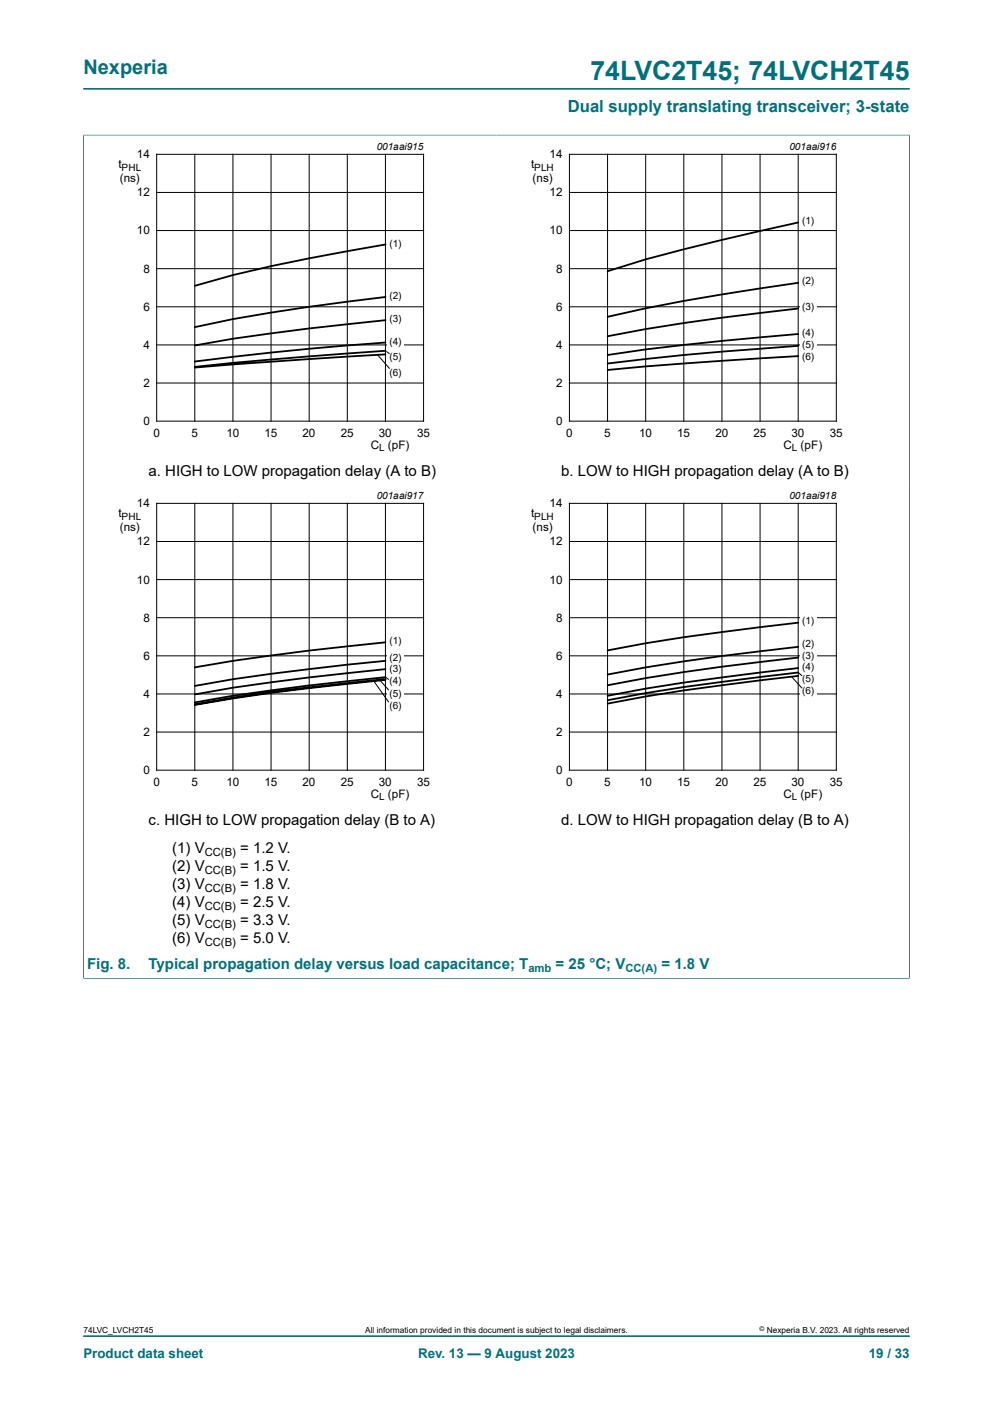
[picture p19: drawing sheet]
<svg xmlns="http://www.w3.org/2000/svg" width="210mm" height="297mm" viewBox="0 0 210 297" stroke-linecap="round" stroke-linejoin="round" font-family="sans-serif">
<defs><g id="words">
<text font-size="5.6" fill="#036f7b" x="124.9" y="16.8">74LVC2T45; 74LVCH2T45</text>
<text font-size="4.2" fill="#036f7b" x="17.6" y="15.6">Nexperia</text>
<text font-size="3.5" fill="#036f7b" x="120.1" y="23.7">Dual supply translating transceiver; 3-state</text>
<g font-size="3.2">
<text x="31.4" y="100.7">a. HIGH to LOW propagation delay (A to B)</text>
<text x="118.7" y="100.7">b. LOW to HIGH propagation delay (A to B)</text>
<text x="31.4" y="174.5">c. HIGH to LOW propagation delay (B to A)</text>
<text x="118.7" y="174.5">d. LOW to HIGH propagation delay (B to A)</text>
<text x="36.4" y="180.5">(1) V</text>
<text x="36.4" y="184.3">(2) V</text>
<text x="50.8" y="180.5">= 1.2 V.</text>
<text x="50.8" y="184.3">= 1.5 V.</text>
<text x="36.4" y="188.1">(3) V</text>
<text x="36.4" y="191.9">(4) V</text>
<text x="50.8" y="188.1">= 1.8 V.</text>
<text x="50.8" y="191.9">= 2.5 V.</text>
<text x="36.4" y="195.7">(5) V</text>
<text x="50.8" y="195.7">= 3.3 V.</text>
<text x="36.4" y="199.5">(6) V</text>
<text x="50.8" y="199.5">= 5.0 V.</text>
</g>
<g font-size="3.2" fill="#036f7b">
<text x="18.4" y="205.1">Fig. 8.</text>
<text x="31.4" y="205.1">Typical propagation delay versus load capacitance; T</text>
<text x="117.5" y="205.1">= 25 °C; V</text>
<text x="139.9" y="205.1">= 1.8 V</text>
</g>
<g font-size="2.8" fill="#036f7b">
<text x="17.6" y="287.2">Product data sheet</text>
<text x="88.4" y="287.2">Rev. 13 — 9 August 2023</text>
<text x="183.7" y="287.2">19 / 33</text>
</g>
<g font-size="2.5">
<text x="25.1" y="35.6">t</text>
<text x="28.9" y="33.5">14</text>
<text x="112.4" y="35.6">t</text>
<text x="116.2" y="33.5">14</text>
<text x="25.3" y="38.6">(ns)</text>
<text x="28.9" y="41.5">12</text>
<text x="112.6" y="38.6">(ns)</text>
<text x="116.2" y="41.5">12</text>
<text x="28.9" y="49.6">10</text>
<text x="116.2" y="49.6">10</text>
<text x="30.3" y="57.7">8</text>
<text x="117.6" y="57.7">8</text>
<text x="30.3" y="65.7">6</text>
<text x="117.6" y="65.7">6</text>
<text x="30.3" y="73.8">4</text>
<text x="117.6" y="73.8">4</text>
<text x="30.3" y="81.9">2</text>
<text x="117.6" y="81.9">2</text>
<text x="30.3" y="89.9">0</text>
<text x="117.6" y="89.9">0</text>
<text x="32.4" y="92.5">0</text>
<text x="40.5" y="92.5">5</text>
<text x="47.9" y="92.5">10</text>
<text x="55.9" y="92.5">15</text>
<text x="64" y="92.5">20</text>
<text x="72.1" y="92.5">25</text>
<text x="78.4" y="95">C</text>
<text x="80.1" y="92.5">30</text>
<text x="82" y="95">(pF)</text>
<text x="88.2" y="92.5">35</text>
<text x="119.7" y="92.5">0</text>
<text x="127.8" y="92.5">5</text>
<text x="135.2" y="92.5">10</text>
<text x="143.2" y="92.5">15</text>
<text x="151.3" y="92.5">20</text>
<text x="159.4" y="92.5">25</text>
<text x="165.7" y="95">C</text>
<text x="167.4" y="92.5">30</text>
<text x="169.3" y="95">(pF)</text>
<text x="175.5" y="92.5">35</text>
<text x="28.9" y="107.3">14</text>
<text x="116.2" y="107.3">14</text>
<text x="25.1" y="109.4">t</text>
<text x="25.3" y="112.4">(ns)</text>
<text x="112.4" y="109.4">t</text>
<text x="112.6" y="112.4">(ns)</text>
<text x="28.9" y="115.4">12</text>
<text x="116.2" y="115.4">12</text>
<text x="28.9" y="123.4">10</text>
<text x="116.2" y="123.4">10</text>
<text x="30.3" y="131.5">8</text>
<text x="117.6" y="131.5">8</text>
<text x="30.3" y="139.6">6</text>
<text x="117.6" y="139.6">6</text>
<text x="30.3" y="147.6">4</text>
<text x="117.6" y="147.6">4</text>
<text x="30.3" y="155.7">2</text>
<text x="117.6" y="155.7">2</text>
<text x="30.3" y="163.8">0</text>
<text x="32.4" y="166.3">0</text>
<text x="40.5" y="166.3">5</text>
<text x="47.9" y="166.3">10</text>
<text x="55.9" y="166.3">15</text>
<text x="64" y="166.3">20</text>
<text x="72.1" y="166.3">25</text>
<text x="80.1" y="166.3">30</text>
<text x="88.2" y="166.3">35</text>
<text x="117.6" y="163.8">0</text>
<text x="119.7" y="166.3">0</text>
<text x="127.8" y="166.3">5</text>
<text x="135.2" y="166.3">10</text>
<text x="143.2" y="166.3">15</text>
<text x="151.3" y="166.3">20</text>
<text x="159.4" y="166.3">25</text>
<text x="167.4" y="166.3">30</text>
<text x="175.5" y="166.3">35</text>
<text x="78.4" y="168.8">C</text>
<text x="82" y="168.8">(pF)</text>
<text x="165.7" y="168.8">C</text>
<text x="169.3" y="168.8">(pF)</text>
</g>
<g font-size="2.4">
<text x="43.3" y="181.1">CC(B)</text>
<text x="43.3" y="184.9">CC(B)</text>
<text x="43.3" y="188.7">CC(B)</text>
<text x="43.3" y="192.5">CC(B)</text>
<text x="43.3" y="196.3">CC(B)</text>
<text x="43.3" y="200.1">CC(B)</text>
</g>
<g font-size="2.4" fill="#036f7b">
<text x="111.7" y="205.7">amb</text>
<text x="132.3" y="205.7">CC(A)</text>
</g>
<g font-size="2.1">
<text x="79.7" y="31.8">001aai915</text>
<text x="167" y="31.8">001aai916</text>
<text x="25.7" y="36.1">PHL</text>
<text x="113" y="36.1">PLH</text>
<text x="169.6" y="47.3">(1)</text>
<text x="82.4" y="52.2">(1)</text>
<text x="82.4" y="63.2">(2)</text>
<text x="169.6" y="65.7">(3)</text>
<text x="169.6" y="60.1">(2)</text>
<text x="82.4" y="68.2">(3)</text>
<text x="169.6" y="71">(4)</text>
<text x="82.4" y="76.2">(5)</text>
<text x="82.4" y="72.9">(4)</text>
<text x="169.6" y="73.6">(5)</text>
<text x="169.6" y="76.1">(6)</text>
<text x="82.4" y="79.4">(6)</text>
<text x="80.2" y="95.4">L</text>
<text x="167.5" y="95.4">L</text>
<text x="79.7" y="105.7">001aai917</text>
<text x="167" y="105.7">001aai918</text>
<text x="25.7" y="109.9">PHL</text>
<text x="113" y="109.9">PLH</text>
<text x="82.4" y="136.3">(1)</text>
<text x="169.6" y="132.1">(1)</text>
<text x="169.6" y="136.8">(2)</text>
<text x="82.4" y="139.9">(2)</text>
<text x="82.4" y="142.1">(3)</text>
<text x="169.6" y="141.8">(4)</text>
<text x="169.6" y="139.3">(3)</text>
<text x="82.4" y="147.4">(5)</text>
<text x="82.4" y="150">(6)</text>
<text x="82.4" y="144.6">(4)</text>
<text x="169.6" y="144.3">(5)</text>
<text x="169.6" y="146.9">(6)</text>
<text x="80.2" y="169.3">L</text>
<text x="167.5" y="169.3">L</text>
</g>
<g font-size="1.8">
<text x="17.6" y="282">74LVC_LVCH2T45</text>
<text x="77.2" y="282">All information provided in this document is subject to legal disclaimers.</text>
<text x="162.2" y="282">Nexperia B.V. 2023. All rights reserved</text>
</g>
<text font-size="1.4" x="160.6" y="281.6">©</text>
</g></defs>
<path d="M17.6 18.8h174.8M17.6 28.6h87.4M17.6 28.5v74" fill="none" stroke="#036f7b" stroke-width=".21"/>
<path d="M20.4 29.8h81.9v66.3h-81.9z" fill="none" stroke="#fff" stroke-width=".21"/>
<g fill="none" stroke="#000" stroke-width=".21">
<path d="M33.1 32.6h56.5v56.5h-56.5zM41.2 32.6v56.5M49.3 32.6v56.5M57.3 32.6v56.5M65.4 32.6v56.5M73.5 32.6v56.5M81.5 32.6v56.5M33.1 56.8h56.5M33.1 48.8h56.5M33.1 40.7h56.5M33.1 73h56.5M33.1 64.9h56.5"/>
<path d="M33.1 81h56.5"/>
</g>
<g fill="#fff">
<path d="M81.9 50.2h3.4v2.9h-3.4z"/>
<path d="M81.9 61.2h3.4v2.9h-3.4z"/>
<path d="M81.9 66.2h3.4v2.9h-3.4z"/>
<path d="M81.9 74.3h3.4v2.8h-3.4z"/>
<path d="M81.9 77.5h3.4v2.9h-3.4z"/>
<path d="M81.9 70.9h3.4v2.9h-3.4z"/>
</g>
<g fill="none" stroke="#000" stroke-width=".21">
<path d="M120.4 32.6h56.5v56.5h-56.5zM128.5 32.6v56.5M136.5 32.6v56.5M144.6 32.6v56.5M152.7 32.6v56.5M160.7 32.6v56.5M168.8 32.6v56.5M120.4 56.8h56.5M120.4 48.8h56.5M120.4 40.7h56.5M79.8 75.1l2.6 2.9M81.7 74.3l.7 .5"/>
<path d="M120.4 73h56.5M120.4 64.9h56.5M120.4 81h56.5"/>
</g>
<path d="M81.5 51.7a448.7 448.7 0 0 0-32.2 6.5l-8.1 2.3M81.5 62.8a424.8 424.8 0 0 0-40.3 6.4M81.5 67.7a514.6 514.6 0 0 0-40.3 5.4M81.5 72.5a686.9 686.9 0 0 0-40.3 4M81.5 74.2l-24.2 1.9-16.1 1.5M81.5 75l-16.1 1-24.2 1.8" fill="none" stroke="#000" stroke-width=".38"/>
<path d="M105 28.6h87.4M192.4 28.5v74" fill="none" stroke="#036f7b" stroke-width=".21"/>
<path d="M107.7 29.8h81.9v66.3h-81.9z" fill="none" stroke="#fff" stroke-width=".21"/>
<g fill="#fff">
<path d="M169.2 45.3h3.4v2.9h-3.4z"/>
<path d="M169.2 58.1h3.4v2.9h-3.4z"/>
<path d="M169.2 63.7h3.4v2.8h-3.4z"/>
<path d="M169.2 71.6h3.4v2.9h-3.4z"/>
<path d="M169.2 74.1h3.4v2.9h-3.4z"/>
<path d="M169.2 69.1h3.4v2.8h-3.4z"/>
</g>
<path d="M168.8 47.1a651.9 651.9 0 0 0-32.2 7.8l-8.1 2.5M168.8 59.8a487.3 487.3 0 0 0-40.3 7.2M168.8 65.3a493.1 493.1 0 0 0-40.3 5.8M168.8 70.7a630.8 630.8 0 0 0-40.3 4.4M168.8 73.2a735.5 735.5 0 0 0-40.3 3.7M168.8 75.3l-24.2 1.6-16.1 1.4" fill="none" stroke="#000" stroke-width=".38"/>
<path d="M17.6 102.5v73.8" fill="none" stroke="#036f7b" stroke-width=".21"/>
<path d="M20.4 103.7h81.9v66.3h-81.9z" fill="none" stroke="#fff" stroke-width=".21"/>
<g fill="none" stroke="#000" stroke-width=".21">
<path d="M33.1 106.5h56.5v56.4h-56.5zM33.1 114.5h56.5M41.2 106.5v56.4M49.3 106.5v56.4M57.3 106.5v56.4M65.4 106.5v56.4M73.5 106.5v56.4M81.5 106.5v56.4M33.1 138.7h56.5M33.1 130.7h56.5M33.1 122.6h56.5M33.1 154.9h56.5"/>
<path d="M33.1 146.8h56.5"/>
</g>
<g fill="#fff">
<path d="M81.9 134.3h3.4v2.9h-3.4z"/>
<path d="M81.9 137.9h3.4v2.8h-3.4z"/>
<path d="M81.9 140.1h3.4v2.9h-3.4z"/>
<path d="M81.9 145.4h3.4v2.9h-3.4z"/>
<path d="M81.9 148h3.4v2.8h-3.4z"/>
<path d="M81.9 142.7h3.4v2.8h-3.4z"/>
</g>
<path d="M81.5 135.9a539.2 539.2 0 0 0-40.3 5.3M81.5 139.8a690.7 690.7 0 0 0-32.2 3.9l-8.1 1.4M81.5 141.5a515 515 0 0 0-40.3 5.4M81.5 143.3a512.2 512.2 0 0 0-40.3 5.3M81.5 143.7a512.2 512.2 0 0 0-40.3 5.3M81.5 143.8a539.2 539.2 0 0 0-40.3 5.3" fill="none" stroke="#000" stroke-width=".38"/>
<g fill="none" stroke="#000" stroke-width=".21">
<path d="M120.4 106.5h56.5v56.4h-56.5zM120.4 114.5h56.5M128.5 106.5v56.4M136.5 106.5v56.4M144.6 106.5v56.4M152.7 106.5v56.4M160.7 106.5v56.4M168.8 106.5v56.4M120.4 138.7h56.5M120.4 130.7h56.5M120.4 122.6h56.5M79.1 144.1l3.1 4.4"/>
<path d="M80.3 143.9l1.9 2.1M81.5 143.3l.7 .5M120.4 154.9h56.5M120.4 146.8h56.5"/>
</g>
<path d="M192.4 102.5v73.8" fill="none" stroke="#036f7b" stroke-width=".21"/>
<path d="M107.7 103.7h81.9v66.3h-81.9z" fill="none" stroke="#fff" stroke-width=".21"/>
<g fill="#fff">
<path d="M169.2 130.1h3.4v2.9h-3.4z"/>
<path d="M169.2 134.9h3.4v2.8h-3.4z"/>
<path d="M169.2 137.4h3.4v2.8h-3.4z"/>
<path d="M169.2 142.3h3.4v2.9h-3.4z"/>
<path d="M169.2 144.9h3.4v2.8h-3.4z"/>
<path d="M169.2 139.8h3.4v2.9h-3.4z"/>
</g>
<path d="M168.8 131.7a555.2 555.2 0 0 0-40.3 5.9M168.8 136.8a492.8 492.8 0 0 0-40.3 5.9M168.8 139.1a488.6 488.6 0 0 0-40.3 5.9M168.8 141.3a549.9 549.9 0 0 0-40.3 5.9M168.8 142.3a555.3 555.3 0 0 0-40.3 5.8M168.8 143a555.2 555.2 0 0 0-40.3 5.8" fill="none" stroke="#000" stroke-width=".38"/>
<path d="M167.4 143.2l2.2 2.4M168.8 142.3l.8 .7" fill="none" stroke="#000" stroke-width=".21"/>
<path d="M17.6 28.6v178.4M17.7 28.6h174.6M192.4 28.6v178.4M17.6 206.9h174.8M17.6 282.6h174.8" fill="none" stroke="#036f7b" stroke-width=".21"/>
<use href="#words"/>
</svg>
